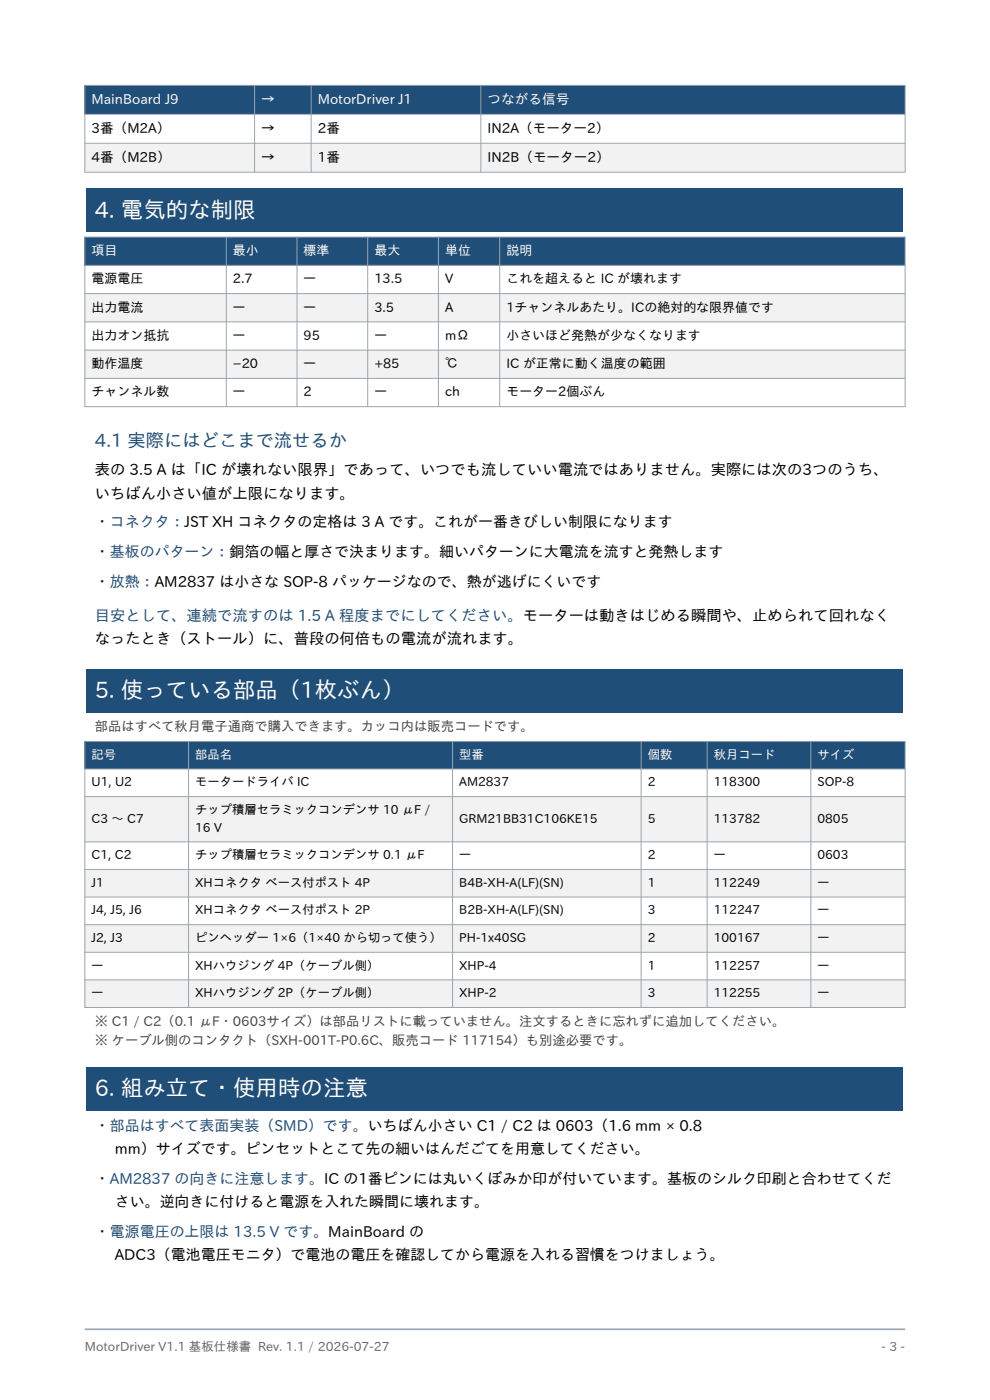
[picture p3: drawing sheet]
<svg xmlns="http://www.w3.org/2000/svg" width="210mm" height="297mm" viewBox="0 0 210 297" stroke-linecap="round" stroke-linejoin="round" font-family="sans-serif">
<defs><g id="words">
<g font-size="4.8" fill="#fff">
<text x="20.1" y="46.2">4. 電気的な制限</text>
<text x="20.1" y="148.1">5. 使っている部品（1枚ぶん）</text>
<text x="20.1" y="232.6">6. 組み立て・使用時の注意</text>
</g>
<text font-size="3.9" fill="#1f4e79" x="20.1" y="94.7">4.1 実際にはどこまで流せるか</text>
<g font-size="3.2">
<text x="20.1" y="100.8">表の 3.5 A は「IC が壊れない限界」であって、いつでも流していい電流ではありません。実際には次の3つのうち、</text>
<text x="20.1" y="105.8">いちばん小さい値が上限になります。</text>
<text x="20.1" y="111.8">・コネクタ：JST XH コネクタの定格は 3 A です。これが一番きびしい制限になります</text>
<text x="20.1" y="118.2">・基板のパターン：銅箔の幅と厚さで決まります。細いパターンに大電流を流すと発熱します</text>
<text x="20.1" y="124.5">・放熱：AM2837 は小さな SOP-8 パッケージなので、熱が逃げにくいです</text>
<text x="20.1" y="136.7">なったとき（ストール）に、普段の何倍もの電流が流れます。</text>
<text x="20.1" y="239.8">・部品はすべて表面実装（SMD）です。いちばん小さい C1 / C2 は 0603（1.6 mm × 0.8</text>
<text x="24.3" y="244.8">mm）サイズです。ピンセットとこて先の細いはんだごてを用意してください。</text>
<text x="20.1" y="251.1">・AM2837 の向きに注意します。IC の1番ピンには丸いくぼみか印が付いています。基板のシルク印刷と合わせてくだ</text>
<text x="24.3" y="256.1">さい。逆向きに付けると電源を入れた瞬間に壊れます。</text>
<text x="20.1" y="262.4">・電源電圧の上限は 13.5 V です。MainBoard の</text>
<text x="24.3" y="267.4">ADC3（電池電圧モニタ）で電池の電圧を確認してから電源を入れる習慣をつけましょう。</text>
</g>
<text font-size="3.2" fill="#1f4e79" x="20.1" y="131.6">目安として、連続で流すのは 1.5 A 程度までにしてください。モーターは動きはじめる瞬間や、止められて回れなく</text>
<g font-size="2.9" fill="#fff">
<text x="19.4" y="22.1">MainBoard J9</text>
<text x="55.4" y="22.1">→</text>
<text x="67.4" y="22.1">MotorDriver J1</text>
<text x="103.4" y="22.1">つながる信号</text>
</g>
<g font-size="2.9">
<text x="19.4" y="28.2">3番（M2A）</text>
<text x="55.4" y="28.2">→</text>
<text x="67.4" y="28.2">2番</text>
<text x="103.4" y="28.2">IN2A（モーター2）</text>
<text x="19.4" y="34.3">4番（M2B）</text>
<text x="55.4" y="34.3">→</text>
<text x="67.4" y="34.3">1番</text>
<text x="103.4" y="34.3">IN2B（モーター2）</text>
</g>
<g font-size="2.8" fill="#fff">
<text x="19.4" y="54.1">項目</text>
<text x="49.4" y="54.1">最小</text>
<text x="64.4" y="54.1">標準</text>
<text x="79.4" y="54.1">最大</text>
<text x="94.4" y="54.1">単位</text>
<text x="107.4" y="54.1">説明</text>
</g>
<g font-size="2.8">
<text x="19.4" y="60.1">電源電圧</text>
<text x="49.4" y="60.1">2.7</text>
<text x="64.4" y="60.1">—</text>
<text x="79.4" y="60.1">13.5</text>
<text x="94.4" y="60.1">V</text>
<text x="107.4" y="60.1">これを超えると IC が壊れます</text>
<text x="19.4" y="66.1">出力電流</text>
<text x="49.4" y="66.1">—</text>
<text x="64.4" y="66.1">—</text>
<text x="79.4" y="66.1">3.5</text>
<text x="94.4" y="66.1">A</text>
<text x="107.4" y="66.1">1チャンネルあたり。ICの絶対的な限界値です</text>
<text x="19.4" y="72.1">出力オン抵抗</text>
<text x="49.4" y="72.1">—</text>
<text x="64.4" y="72.1">95</text>
<text x="79.4" y="72.1">—</text>
<text x="94.4" y="72.1">mΩ</text>
<text x="107.4" y="72.1">小さいほど発熱が少なくなります</text>
<text x="19.4" y="78.1">動作温度</text>
<text x="49.4" y="78.1">−20</text>
<text x="64.4" y="78.1">—</text>
<text x="79.4" y="78.1">+85</text>
<text x="94.4" y="78.1">℃</text>
<text x="107.4" y="78.1">IC が正常に動く温度の範囲</text>
<text x="19.4" y="84.1">チャンネル数</text>
<text x="49.4" y="84.1">—</text>
<text x="64.4" y="84.1">2</text>
<text x="79.4" y="84.1">—</text>
<text x="94.4" y="84.1">ch</text>
<text x="107.4" y="84.1">モーター2個ぶん</text>
</g>
<g font-size="2.8" fill="#444">
<text x="20.1" y="155">部品はすべて秋月電子通商で購入できます。カッコ内は販売コードです。</text>
<text x="20.1" y="217.6">※ C1 / C2（0.1 μF・0603サイズ）は部品リストに載っていません。注文するときに忘れずに追加してください。</text>
<text x="20.1" y="221.7">※ ケーブル側のコンタクト（SXH-001T-P0.6C、販売コード 117154）も別途必要です。</text>
</g>
<g font-size="2.6" fill="#fff">
<text x="19.4" y="161">記号</text>
<text x="41.4" y="161">部品名</text>
<text x="97.4" y="161">型番</text>
<text x="137.4" y="161">個数</text>
<text x="151.4" y="161">秋月コード</text>
<text x="173.4" y="161">サイズ</text>
</g>
<g font-size="2.6">
<text x="19.4" y="166.8">U1, U2</text>
<text x="41.4" y="166.8">モータードライバ IC</text>
<text x="97.4" y="166.8">AM2837</text>
<text x="137.4" y="166.8">2</text>
<text x="151.4" y="166.8">118300</text>
<text x="173.4" y="166.8">SOP-8</text>
<text x="41.4" y="172.7">チップ積層セラミックコンデンサ 10 μF /</text>
<text x="19.4" y="174.5">C3 〜 C7</text>
<text x="41.4" y="176.4">16 V</text>
<text x="97.4" y="174.5">GRM21BB31C106KE15</text>
<text x="137.4" y="174.5">5</text>
<text x="151.4" y="174.5">113782</text>
<text x="173.4" y="174.5">0805</text>
<text x="19.4" y="182.3">C1, C2</text>
<text x="41.4" y="182.3">チップ積層セラミックコンデンサ 0.1 μF</text>
<text x="97.4" y="182.3">—</text>
<text x="137.4" y="182.3">2</text>
<text x="151.4" y="182.3">—</text>
<text x="173.4" y="182.3">0603</text>
<text x="19.4" y="188.1">J1</text>
<text x="41.4" y="188.1">XHコネクタ ベース付ポスト 4P</text>
<text x="97.4" y="188.1">B4B-XH-A(LF)(SN)</text>
<text x="137.4" y="188.1">1</text>
<text x="151.4" y="188.1">112249</text>
<text x="173.4" y="188.1">—</text>
<text x="19.4" y="194">J4, J5, J6</text>
<text x="41.4" y="194">XHコネクタ ベース付ポスト 2P</text>
<text x="97.4" y="194">B2B-XH-A(LF)(SN)</text>
<text x="137.4" y="194">3</text>
<text x="151.4" y="194">112247</text>
<text x="173.4" y="194">—</text>
<text x="19.4" y="199.8">J2, J3</text>
<text x="41.4" y="199.8">ピンヘッダー 1×6（1×40 から切って使う）</text>
<text x="97.4" y="199.8">PH-1x40SG</text>
<text x="137.4" y="199.8">2</text>
<text x="151.4" y="199.8">100167</text>
<text x="173.4" y="199.8">—</text>
<text x="19.4" y="205.7">—</text>
<text x="41.4" y="205.7">XHハウジング 4P（ケーブル側）</text>
<text x="97.4" y="205.7">XHP-4</text>
<text x="137.4" y="205.7">1</text>
<text x="151.4" y="205.7">112257</text>
<text x="173.4" y="205.7">—</text>
<text x="19.4" y="211.5">—</text>
<text x="41.4" y="211.5">XHハウジング 2P（ケーブル側）</text>
<text x="97.4" y="211.5">XHP-2</text>
<text x="137.4" y="211.5">3</text>
<text x="151.4" y="211.5">112255</text>
<text x="173.4" y="211.5">—</text>
</g>
<g font-size="2.6" fill="#666">
<text x="18" y="286.5">MotorDriver V1.1 基板仕様書 Rev. 1.1 / 2026-07-27</text>
<text x="187" y="286.5">- 3 -</text>
</g>
</g></defs>
<path d="M18 282h174" fill="none" stroke="#9aa5b1" stroke-width=".35"/>
<path d="M18 18.1h174v6.2h-174z" fill-rule="evenodd" fill="#1f4e79"/>
<path d="M18 30.4h174v6.1h-174z" fill-rule="evenodd" fill="#f2f2f2"/>
<path d="M18 18.1h174v18.4h-174zM54 18.1v18.4M66 18.1v18.4M102 18.1v18.4M18 24.3h174M18 30.4h174" fill="none" stroke="#9aa5b1" stroke-width=".21"/>
<g fill="#1f4e79">
<path d="M18.4 40.1h173.2v9.1h-173.2z" fill-rule="evenodd"/>
<path d="M18 50.3h174v6h-174z" fill-rule="evenodd"/>
</g>
<g fill="#f2f2f2">
<path d="M18 62.3h174v6h-174z" fill-rule="evenodd"/>
<path d="M18 74.3h174v6h-174z" fill-rule="evenodd"/>
</g>
<path d="M18 50.3h174v36h-174zM18 56.3h174M48 50.3v36M63 50.3v36M78 50.3v36M93 50.3v36M106 50.3v36M18 62.3h174M18 68.3h174M18 74.3h174M18 80.3h174" fill="none" stroke="#9aa5b1" stroke-width=".21"/>
<g fill="#1f4e79">
<path d="M18.4 141.9h173.2v9.2h-173.2z" fill-rule="evenodd"/>
<path d="M18 157.3h174v5.8h-174z" fill-rule="evenodd"/>
</g>
<g fill="#f2f2f2">
<path d="M18 169h174v9.6h-174z" fill-rule="evenodd"/>
<path d="M18 184.5h174v5.8h-174z" fill-rule="evenodd"/>
<path d="M18 196.2h174v5.8h-174z" fill-rule="evenodd"/>
<path d="M18 207.9h174v5.8h-174z" fill-rule="evenodd"/>
</g>
<g fill="none" stroke="#9aa5b1" stroke-width=".21">
<path d="M18 157.3h174v56.4h-174zM40 157.3v56.4M96 157.3v56.4M136 157.3v56.4M150 157.3v56.4M172 157.3v56.4M18 163.1h174M18 169h174M18 178.6h174M18 184.5h174M18 190.3h174M18 196.2h174"/>
<path d="M18 202h174M18 207.9h174"/>
</g>
<path d="M18.4 226.4h173.2v9.2h-173.2z" fill-rule="evenodd" fill="#1f4e79"/>
<use href="#words"/>
</svg>
